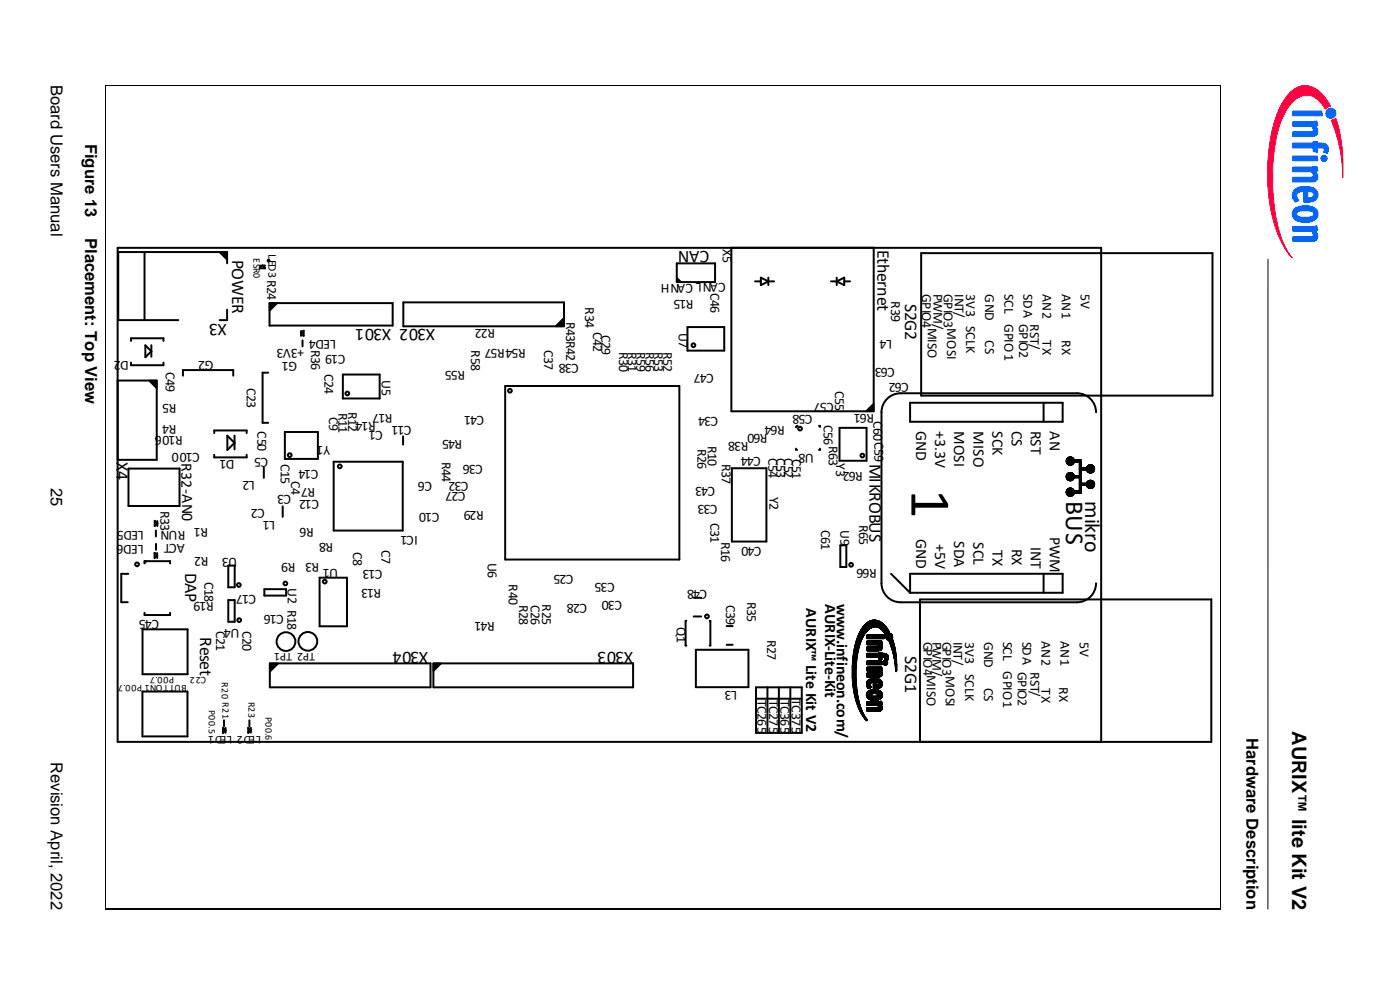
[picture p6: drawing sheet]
<svg xmlns="http://www.w3.org/2000/svg" width="297mm" height="210mm" viewBox="0 0 297 210" stroke-linecap="round" stroke-linejoin="round" font-family="sans-serif">
<defs><g id="words">
<text font-size="12.3" x="193.4" y="103.8" transform="rotate(90 193.4 103.8)">1</text>
<text font-size="5.5" x="226.2" y="106.3" transform="rotate(90 226.2 106.3)">BUS</text>
<text font-size="4.7" x="230.3" y="106.3" transform="rotate(90 230.3 106.3)">mikro</text>
<text font-size="4.2" x="274.2" y="155.1" transform="rotate(90 274.2 155.1)">AURIX™ lite Kit V2</text>
<g font-size="3.8">
<text x="150.5" y="53.2" transform="rotate(-180 150.5 53.2)">CAN</text>
<text x="186.2" y="53" transform="rotate(90 186.2 53)">Ethernet</text>
<text x="49.3" y="55.2" transform="rotate(90 49.3 55.2)">POWER</text>
<text x="192.1" y="64.4" transform="rotate(90 192.1 64.4)">S2G2</text>
<text x="48.1" y="68.7" transform="rotate(-180 48.1 68.7)">X3</text>
<text x="92.3" y="69.8" transform="rotate(-180 92.3 69.8)">X302 X301</text>
<text x="24.7" y="98" transform="rotate(90 24.7 98)">X4</text>
<text x="184.5" y="98.5" transform="rotate(90 184.5 98.5)">MIKROBUS</text>
<text x="39.3" y="121.6" transform="rotate(90 39.3 121.6)">DAP</text>
<text x="42.5" y="135.1" transform="rotate(90 42.5 135.1)">Reset</text>
<text x="90.9" y="138.4" transform="rotate(-180 90.9 138.4)">X304</text>
<text x="134.4" y="138.3" transform="rotate(-180 134.4 138.3)">X303</text>
<text x="192.1" y="139.3" transform="rotate(90 192.1 139.3)">S2G1</text>
</g>
<g font-size="3.5">
<text x="10.8" y="18" transform="rotate(90 10.8 18)">Board Users Manual</text>
<text x="18" y="30.5" transform="rotate(90 18 30.5)">Figure 13</text>
<text x="18" y="50.5" transform="rotate(90 18 50.5)">Placement: Top View</text>
<text x="10.8" y="103.6" transform="rotate(90 10.8 103.6)">25</text>
<text x="10.8" y="161.7" transform="rotate(90 10.8 161.7)">Revision April, 2022</text>
<text x="264.4" y="156.6" transform="rotate(90 264.4 156.6)">Hardware Description</text>
</g>
<g font-size="3.4">
<text x="194.4" y="91.4" transform="rotate(90 194.4 91.4)">GND</text>
<text x="198.4" y="91.4" transform="rotate(90 198.4 91.4)">+3.3V</text>
<text x="202.5" y="91.4" transform="rotate(90 202.5 91.4)">MOSI</text>
<text x="206.6" y="91.4" transform="rotate(90 206.6 91.4)">MISO</text>
<text x="210.6" y="91.4" transform="rotate(90 210.6 91.4)">SCK</text>
<text x="214.7" y="91.4" transform="rotate(90 214.7 91.4)">CS</text>
<text x="218.7" y="91.4" transform="rotate(90 218.7 91.4)">RST</text>
<text x="222.8" y="91.4" transform="rotate(90 222.8 91.4)">AN</text>
<text x="38.5" y="98.3" transform="rotate(90 38.5 98.3)">R32-AN0</text>
<text x="222.8" y="114" transform="rotate(90 222.8 114)">PWM</text>
<text x="194.4" y="114.4" transform="rotate(90 194.4 114.4)">GND</text>
<text x="198.4" y="115.4" transform="rotate(90 198.4 115.4)">+5V</text>
<text x="202.5" y="114.7" transform="rotate(90 202.5 114.7)">SDA</text>
<text x="206.6" y="115.1" transform="rotate(90 206.6 115.1)">SCL</text>
<text x="210.6" y="116.6" transform="rotate(90 210.6 116.6)">TX</text>
<text x="214.7" y="116.5" transform="rotate(90 214.7 116.5)">RX</text>
<text x="218.7" y="116" transform="rotate(90 218.7 116)">INT</text>
<text x="171" y="129" transform="rotate(90 171 129)">AURIX</text>
<text x="175.1" y="128.2" transform="rotate(90 175.1 128.2)">AURIX-Lite-Kit</text>
<text x="177.6" y="128.2" transform="rotate(90 177.6 128.2)">www.infineon.com/</text>
<text x="171" y="141.1" transform="rotate(90 171 141.1)">Lite Kit V2</text>
</g>
<g font-size="3">
<text x="153.4" y="52.8" transform="rotate(90 153.4 52.8)">X5</text>
<text x="56.7" y="59.3" transform="rotate(90 56.7 59.3)">R24</text>
<text x="124.1" y="65.2" transform="rotate(90 124.1 65.2)">R34</text>
<text x="147.2" y="63.7" transform="rotate(-180 147.2 63.7)">R15</text>
<text x="150.8" y="62.2" transform="rotate(90 150.8 62.2)">C46</text>
<text x="154" y="60.1" transform="rotate(-180 154 60.1)">CANL CANH</text>
<text x="189.1" y="64" transform="rotate(90 189.1 64)">R39</text>
<text x="195.7" y="62.3" transform="rotate(90 195.7 62.3)">GPIO4</text>
<text x="198.1" y="62.3" transform="rotate(90 198.1 62.3)">PWM/</text>
<text x="200.3" y="62.3" transform="rotate(90 200.3 62.3)">GPIO3MOSI</text>
<text x="202.6" y="62.3" transform="rotate(90 202.6 62.3)">INT/</text>
<text x="205" y="62.3" transform="rotate(90 205 62.3)">3V3 SCLK</text>
<text x="209.1" y="62.3" transform="rotate(90 209.1 62.3)">GND</text>
<text x="213.1" y="62.3" transform="rotate(90 213.1 62.3)">SCL</text>
<text x="217.2" y="62.3" transform="rotate(90 217.2 62.3)">SDA</text>
<text x="221.2" y="62.3" transform="rotate(90 221.2 62.3)">AN2</text>
<text x="225.3" y="62.3" transform="rotate(90 225.3 62.3)">AN1</text>
<text x="229.4" y="62.3" transform="rotate(90 229.4 62.3)">5V</text>
<text x="105.1" y="69.8" transform="rotate(-180 105.1 69.8)">R22</text>
<text x="120.1" y="68.3" transform="rotate(90 120.1 68.3)">R43R42</text>
<text x="125.8" y="70.5" transform="rotate(90 125.8 70.5)">C42</text>
<text x="127.7" y="71.1" transform="rotate(90 127.7 71.1)">C29</text>
<text x="144" y="70.6" transform="rotate(90 144 70.6)">U7</text>
<text x="196.9" y="69.5" transform="rotate(90 196.9 69.5)">MISO</text>
<text x="213.1" y="68.6" transform="rotate(90 213.1 68.6)">GPIO1</text>
<text x="216.2" y="68.7" transform="rotate(90 216.2 68.7)">GPIO2</text>
<text x="218.6" y="68.7" transform="rotate(90 218.6 68.7)">RST/</text>
<text x="27.3" y="76.6" transform="rotate(-180 27.3 76.6)">D2</text>
<text x="45.3" y="76.5" transform="rotate(-180 45.3 76.5)">G2</text>
<text x="63.1" y="76.9" transform="rotate(-180 63.1 76.9)">G1</text>
<text x="64.6" y="74" transform="rotate(-180 64.6 74)">+3V3</text>
<text x="66" y="74.2" transform="rotate(90 66 74.2)">R36</text>
<text x="71.3" y="72.1" transform="rotate(-180 71.3 72.1)">LED4</text>
<text x="100" y="74.4" transform="rotate(90 100 74.4)">R58</text>
<text x="111.5" y="74" transform="rotate(-180 111.5 74)">R54R57</text>
<text x="115.4" y="74.2" transform="rotate(90 115.4 74.2)">C37</text>
<text x="122.8" y="77.2" transform="rotate(-180 122.8 77.2)">C38</text>
<text x="131.4" y="74.7" transform="rotate(90 131.4 74.7)">R30</text>
<text x="133.2" y="74.7" transform="rotate(90 133.2 74.7)">R31</text>
<text x="135.1" y="74.7" transform="rotate(90 135.1 74.7)">R59</text>
<text x="137" y="74.7" transform="rotate(90 137 74.7)">R56</text>
<text x="138.8" y="74.7" transform="rotate(90 138.8 74.7)">R53</text>
<text x="140.7" y="74.7" transform="rotate(90 140.7 74.7)">R52</text>
<text x="189.3" y="72.1" transform="rotate(-180 189.3 72.1)">L4</text>
<text x="209.1" y="72.1" transform="rotate(90 209.1 72.1)">CS</text>
<text x="221.2" y="72.2" transform="rotate(90 221.2 72.2)">TX</text>
<text x="225.3" y="72.1" transform="rotate(90 225.3 72.1)">RX</text>
<text x="35.2" y="78.9" transform="rotate(90 35.2 78.9)">C49</text>
<text x="52.4" y="82.3" transform="rotate(90 52.4 82.3)">C23</text>
<text x="68.9" y="79.4" transform="rotate(90 68.9 79.4)">C24</text>
<text x="81" y="80.7" transform="rotate(90 81 80.7)">U5</text>
<text x="177.2" y="82.9" transform="rotate(90 177.2 82.9)">C55</text>
<text x="189.9" y="78" transform="rotate(-180 189.9 78)">C63</text>
<text x="192.8" y="81.2" transform="rotate(-180 192.8 81.2)">C62</text>
<text x="37.5" y="85.6" transform="rotate(-180 37.5 85.6)">R5</text>
<text x="69.9" y="88.5" transform="rotate(90 69.9 88.5)">C9</text>
<text x="71.8" y="87.5" transform="rotate(90 71.8 87.5)">R11</text>
<text x="73.9" y="87.4" transform="rotate(90 73.9 87.4)">R12</text>
<text x="79.7" y="89.6" transform="rotate(-180 79.7 89.6)">R14</text>
<text x="102.8" y="88.3" transform="rotate(-180 102.8 88.3)">C41</text>
<text x="152.4" y="88.5" transform="rotate(-180 152.4 88.5)">C34</text>
<text x="185.4" y="89.3" transform="rotate(90 185.4 89.3)">C60C59</text>
<text x="37.4" y="90.1" transform="rotate(-180 37.4 90.1)">R4</text>
<text x="38.8" y="92.4" transform="rotate(-180 38.8 92.4)">R106</text>
<text x="54.6" y="91.5" transform="rotate(90 54.6 91.5)">C50</text>
<text x="70" y="94.7" transform="rotate(-180 70 94.7)">Y1</text>
<text x="81.3" y="91.4" transform="rotate(-180 81.3 91.4)">C1</text>
<text x="87.3" y="90.3" transform="rotate(-180 87.3 90.3)">C11</text>
<text x="98.1" y="93.3" transform="rotate(-180 98.1 93.3)">R45</text>
<text x="148" y="95.2" transform="rotate(90 148 95.2)">R26</text>
<text x="150.2" y="94.6" transform="rotate(90 150.2 94.6)">R10</text>
<text x="158.8" y="93.8" transform="rotate(-180 158.8 93.8)">R38</text>
<text x="162.9" y="92.1" transform="rotate(-180 162.9 92.1)">R60</text>
<text x="174.8" y="90.2" transform="rotate(90 174.8 90.2)">C56</text>
<text x="175.9" y="94.5" transform="rotate(90 175.9 94.5)">R63</text>
<text x="42.4" y="96" transform="rotate(-180 42.4 96)">C100</text>
<text x="49.8" y="97.6" transform="rotate(-180 49.8 97.6)">D1</text>
<text x="59.6" y="98.5" transform="rotate(90 59.6 98.5)">C15</text>
<text x="67.6" y="99.7" transform="rotate(-180 67.6 99.7)">C14</text>
<text x="93.8" y="98" transform="rotate(90 93.8 98)">R44</text>
<text x="102.5" y="98.6" transform="rotate(-180 102.5 98.6)">C36</text>
<text x="153.2" y="98.4" transform="rotate(90 153.2 98.4)">R37</text>
<text x="161.4" y="97" transform="rotate(-180 161.4 97)">C44</text>
<text x="163" y="97.2" transform="rotate(90 163 97.2)">C54</text>
<text x="164.7" y="98.7" transform="rotate(90 164.7 98.7)">53</text>
<text x="166.4" y="97.3" transform="rotate(90 166.4 97.3)">C52</text>
<text x="168.1" y="98.8" transform="rotate(90 168.1 98.8)">51</text>
<text x="172.7" y="96.4" transform="rotate(-180 172.7 96.4)">U8</text>
<text x="177.4" y="98.2" transform="rotate(90 177.4 98.2)">Y3</text>
<text x="183.1" y="100" transform="rotate(-180 183.1 100)">R62</text>
<text x="54.1" y="102" transform="rotate(-180 54.1 102)">L2</text>
<text x="56.2" y="107.9" transform="rotate(-180 56.2 107.9)">C2</text>
<text x="61.8" y="104.9" transform="rotate(-180 61.8 104.9)">C3</text>
<text x="61.8" y="102.1" transform="rotate(90 61.8 102.1)">C4</text>
<text x="66.9" y="103.6" transform="rotate(-180 66.9 103.6)">R7</text>
<text x="67.7" y="106.1" transform="rotate(-180 67.7 106.1)">C12</text>
<text x="91.7" y="102.2" transform="rotate(-180 91.7 102.2)">C6</text>
<text x="99.4" y="102.2" transform="rotate(-180 99.4 102.2)">C32</text>
<text x="151.7" y="103.3" transform="rotate(-180 151.7 103.3)">C43</text>
<text x="152.2" y="107.1" transform="rotate(-180 152.2 107.1)">C33</text>
<text x="163.3" y="105.4" transform="rotate(90 163.3 105.4)">Y2</text>
<text x="30.6" y="112.6" transform="rotate(-180 30.6 112.6)">LED5</text>
<text x="34" y="108.3" transform="rotate(90 34 108.3)">R33</text>
<text x="44.1" y="112.1" transform="rotate(-180 44.1 112.1)">R1 RUN</text>
<text x="58.4" y="110.5" transform="rotate(-180 58.4 110.5)">L1</text>
<text x="93.2" y="108.9" transform="rotate(-180 93.2 108.9)">C10</text>
<text x="102.7" y="108.5" transform="rotate(-180 102.7 108.5)">R29</text>
<text x="150.8" y="110.9" transform="rotate(90 150.8 110.9)">C31</text>
<text x="174.3" y="112.3" transform="rotate(90 174.3 112.3)">C61</text>
<text x="178.4" y="112.5" transform="rotate(90 178.4 112.5)">U9</text>
<text x="182.3" y="111.3" transform="rotate(90 182.3 111.3)">R65</text>
<text x="30.5" y="115.5" transform="rotate(-180 30.5 115.5)">LED6</text>
<text x="39.2" y="115.4" transform="rotate(-180 39.2 115.4)">ACT</text>
<text x="44.2" y="118.2" transform="rotate(-180 44.2 118.2)">R2</text>
<text x="50.3" y="118.3" transform="rotate(-180 50.3 118.3)">U3</text>
<text x="70.7" y="115.1" transform="rotate(-180 70.7 115.1)">R8</text>
<text x="74.9" y="117.1" transform="rotate(90 74.9 117.1)">C8</text>
<text x="80.9" y="116.7" transform="rotate(90 80.9 116.7)">C7</text>
<text x="103.5" y="119.3" transform="rotate(90 103.5 119.3)">U6</text>
<text x="153" y="115" transform="rotate(90 153 115)">R16</text>
<text x="161.6" y="116.1" transform="rotate(-180 161.6 116.1)">C40</text>
<text x="43.4" y="123.5" transform="rotate(90 43.4 123.5)">C18</text>
<text x="61.1" y="124.8" transform="rotate(90 61.1 124.8)">U2 R18</text>
<text x="71.8" y="120.7" transform="rotate(-180 71.8 120.7)">U1</text>
<text x="80.9" y="124.9" transform="rotate(-180 80.9 124.9)">R13</text>
<text x="108" y="124" transform="rotate(90 108 124)">R40</text>
<text x="121.7" y="122.1" transform="rotate(-180 121.7 122.1)">C25</text>
<text x="130.4" y="123.8" transform="rotate(-180 130.4 123.8)">C35</text>
<text x="33.7" y="131.6" transform="rotate(-180 33.7 131.6)">C45</text>
<text x="45.3" y="127.8" transform="rotate(-180 45.3 127.8)">R19</text>
<text x="54.4" y="126.2" transform="rotate(-180 54.4 126.2)">C17</text>
<text x="60.2" y="130.4" transform="rotate(-180 60.2 130.4)">C16</text>
<text x="105" y="131.9" transform="rotate(-180 105 131.9)">R41</text>
<text x="110.2" y="128.3" transform="rotate(90 110.2 128.3)">R28</text>
<text x="112.6" y="128.3" transform="rotate(90 112.6 128.3)">C26</text>
<text x="115" y="128.2" transform="rotate(90 115 128.2)">R25</text>
<text x="124.6" y="128.1" transform="rotate(-180 124.6 128.1)">C28</text>
<text x="132" y="127.5" transform="rotate(-180 132 127.5)">C30</text>
<text x="154.1" y="128.4" transform="rotate(90 154.1 128.4)">C39</text>
<text x="158.5" y="127.8" transform="rotate(90 158.5 127.8)">R35</text>
<text x="45.9" y="133.8" transform="rotate(90 45.9 133.8)">C21</text>
<text x="50.8" y="133.5" transform="rotate(-180 50.8 133.5)">U4</text>
<text x="51.4" y="133.8" transform="rotate(90 51.4 133.8)">C20</text>
<text x="143.6" y="133" transform="rotate(90 143.6 133)">Q1</text>
<text x="162.7" y="135.7" transform="rotate(90 162.7 135.7)">R27</text>
<text x="195.9" y="136.1" transform="rotate(90 195.9 136.1)">GPIO4MISO</text>
<text x="197.8" y="136.1" transform="rotate(90 197.8 136.1)">PWM/</text>
<text x="200" y="136.1" transform="rotate(90 200 136.1)">GPIO3MOSI</text>
<text x="202.3" y="136.1" transform="rotate(90 202.3 136.1)">INT/</text>
<text x="204.8" y="136.1" transform="rotate(90 204.8 136.1)">3V3 SCLK</text>
<text x="208.8" y="136.1" transform="rotate(90 208.8 136.1)">GND</text>
<text x="212.9" y="136.1" transform="rotate(90 212.9 136.1)">SCL</text>
<text x="216.9" y="136.1" transform="rotate(90 216.9 136.1)">SDA</text>
<text x="221" y="136.1" transform="rotate(90 221 136.1)">AN2</text>
<text x="225" y="136.1" transform="rotate(90 225 136.1)">AN1</text>
<text x="229.1" y="136.1" transform="rotate(90 229.1 136.1)">5V</text>
<text x="212.9" y="142.4" transform="rotate(90 212.9 142.4)">GPIO1</text>
<text x="216" y="142.5" transform="rotate(90 216 142.5)">GPIO2</text>
<text x="218.6" y="142.5" transform="rotate(90 218.6 142.5)">RST/</text>
<text x="160.8" y="148.4" transform="rotate(90 160.8 148.4)">TC265</text>
<text x="163.2" y="148.4" transform="rotate(90 163.2 148.4)">TC275</text>
<text x="165.6" y="148.4" transform="rotate(90 165.6 148.4)">TC365</text>
<text x="168" y="148.4" transform="rotate(90 168 148.4)">TC375</text>
<text x="208.8" y="145.8" transform="rotate(90 208.8 145.8)">CS</text>
<text x="221" y="145.9" transform="rotate(90 221 145.9)">TX</text>
<text x="224.7" y="145.7" transform="rotate(90 224.7 145.7)">RX</text>
</g>
<g font-size="2.9">
<text x="73.3" y="75.3" transform="rotate(-180 73.3 75.3)">C19</text>
<text x="98.7" y="78.7" transform="rotate(-180 98.7 78.7)">R55</text>
<text x="151.5" y="79.4" transform="rotate(-180 151.5 79.4)">C47</text>
<text x="83.3" y="87.9" transform="rotate(-180 83.3 87.9)">R17</text>
<text x="172.4" y="88" transform="rotate(-180 172.4 88)">C58</text>
<text x="176.9" y="85.5" transform="rotate(-180 176.9 85.5)">C57</text>
<text x="185.5" y="87.8" transform="rotate(-180 185.5 87.8)">R61</text>
<text x="166.5" y="90.4" transform="rotate(-180 166.5 90.4)">R64</text>
<text x="56.9" y="97.2" transform="rotate(-180 56.9 97.2)">C5</text>
<text x="98.8" y="104.3" transform="rotate(-180 98.8 104.3)">C27</text>
<text x="66.6" y="112" transform="rotate(-180 66.6 112)">R6</text>
<text x="88.6" y="113.7" transform="rotate(-180 88.6 113.7)">IC1</text>
<text x="67.8" y="119.4" transform="rotate(-180 67.8 119.4)">R3 R9</text>
<text x="81.2" y="121" transform="rotate(-180 81.2 121)">C13</text>
<text x="150.1" y="125.1" transform="rotate(-180 150.1 125.1)">C48</text>
<text x="186" y="120.6" transform="rotate(-180 186 120.6)">R66</text>
<text x="156.4" y="146.5" transform="rotate(-180 156.4 146.5)">L3</text>
</g>
<g font-size="2.5">
<text x="56.9" y="53.9" transform="rotate(90 56.9 53.9)">LED3</text>
<text x="66.9" y="138.6" transform="rotate(-180 66.9 138.6)">TP2 TP1</text>
<text x="55.4" y="156.1" transform="rotate(-180 55.4 156.1)">LED2 LED1</text>
</g>
<g font-size="2.1">
<text x="53.8" y="54.7" transform="rotate(90 53.8 54.7)">ESR0</text>
<text x="36.9" y="143.7" transform="rotate(-180 36.9 143.7)">P00.7</text>
<text x="43.8" y="143.7" transform="rotate(-180 43.8 143.7)">C22</text>
<text x="39.6" y="145.2" transform="rotate(-180 39.6 145.2)">BUTTON1 P00.7</text>
<text x="47.1" y="144.6" transform="rotate(90 47.1 144.6)">R20 R21</text>
<text x="52.7" y="148.9" transform="rotate(90 52.7 148.9)">R23</text>
<text x="44.3" y="150.6" transform="rotate(90 44.3 150.6)">P00.5</text>
<text x="56.3" y="152" transform="rotate(90 56.3 152)">P00.6</text>
</g>
</g></defs>
<path d="M22.5 18.2v174.4M22.6 18.1h236.3M258.9 18.2v174.4M269 54.9v138M22.6 192.7h236.3M22.6 192.9h236.3" fill="none" stroke="#000" stroke-width=".21"/>
<g fill="#06f" stroke="#06f" stroke-width=".21">
<path d="M274.3 23.6h6.2l.1 1h-6.3z"/>
<path d="M274.3 25.8l5.1-.1 .3 .9-.6 .1a1.2 1.2 0 0 1 .5 1.5 1.2 1.2 0 0 1-1.3 .8h-4v-1h3.5a.58 .58 0 0 0 .8-.3 .58 .58 0 0 0-.2-.8l-.2-.1h-3.9z"/>
<path d="M274.3 30.3h4.4v-.3h.8v.3a1.89 1.89 0 0 1 2.4 1.1l-.1 .7-.2 .4-.8-.2a.51 .51 0 0 0 .1-.7 .51 .51 0 0 0-.6-.2h-.8v.9l-.8-.2v-.7h-4.4z"/>
<path d="M274.3 35.4l5.1-.1 .3 .9-.6 .2a1.2 1.2 0 0 1 .5 1.4 1.2 1.2 0 0 1-1.3 .8h-4v-1h3.5a.57 .57 0 0 0 .8-.3 .57 .57 0 0 0-.2-.7l-.2-.2h-3.9z"/>
<path d="M274.3 48l5.1-.1 .3 1-.6 .1a1.2 1.2 0 0 1 .5 1.4 1.2 1.2 0 0 1-1.3 .8h-4v-1h3.5a.57 .57 0 0 0 .8-.2 .57 .57 0 0 0-.2-.8l-.2-.1h-3.9z"/>
<path d="M280.3 33.6a.67 .67 0 0 1 1.3 0 .67 .67 0 0 1-1.3 0zM274.3 33.1h5.2l.1 1h-5.3z"/>
<path d="M274.6 40.3a3.9 3.9 0 0 1 4.8 .2 1.64 1.64 0 0 1 0 1.7 1.64 1.64 0 0 1-1.7 .7l-1.1 .1v-2.4a1.05 1.05 0 0 0-1.2 .3 1.05 1.05 0 0 0-.1 1.2l.3 .4-.7 .4a1.82 1.82 0 0 1-.3-2.6zM277.5 40.6v1.3a1.03 1.03 0 0 0 1.3-.6l-.1-.3-.3-.2z"/>
<path d="M274.5 44.4a3.9 3.9 0 0 1 5 .2 1.73 1.73 0 0 1-1.7 2.5 3.2 3.2 0 0 1-3.5-1.1l-.1-.9zM275.2 45.1a.67 .67 0 0 0 .1 .8 .67 .67 0 0 0 .7 .1l1.5 .1a.86 .86 0 0 0 1.2-1 4 4 0 0 0-3.5 0z"/>
<circle cx="282.4" cy="24" r="1.07"/>
</g>
<g fill="#ff0040" stroke="#ff0040" stroke-width=".21">
<path d="M282.4 25.5l1-.4 .5 1.5a32.6 32.6 0 0 1 1 11.1 31.7 31.7 0 0 0-2.2-11.5z"/>
<path d="M273.8 19.6a4.4 4.4 0 0 1 6.8 .4l.9 1.2 .9 1.4-.6 .1-.6 .5a5 5 0 0 0-4.2-3 6.5 6.5 0 0 0-4.6 4.2 34.9 34.9 0 0 0-2.3 16.7 27.5 27.5 0 0 0 3.3 12.5l.8 1.1a18.7 18.7 0 0 1-4.4-9.4 40.1 40.1 0 0 1 1.4-21.8l1.2-2.3z"/>
</g>
<g fill="none" stroke="#000" stroke-width=".42">
<path d="M30.7 53.5v14.4M46.6 53.5l1.6 1.6M46.9 53.5l1.3 1.2M47.2 53.5l1 .9M47.5 53.5l.7 .6M47.9 53.5l.3 .3M48.2 55.9v-2.4h-23.1v14.4h12.7M55.1 56.4h1.1M55.7 56.4h.1M55.7 56.4l.5 .5M55.7 56.4l-.6 .5h1.1M56.2 56.9h.1"/>
<path d="M143.6 55.9h8.1v3.9h-8.1zM143.6 59.4l.5 .4M143.6 59l.9 .8M161.4 59.7h-1.2M161.4 58.9l1.6 .8-1.6 .8zM163 58.9v1.6M164.3 59.7h-1.3M177.5 59.7h-1.2M177.5 59.7l1.6-.8v1.6zM177.5 58.9v1.6M180.4 59.7h-1.3M185.4 52.6v34.6h-30.2v-34.6"/>
<path d="M195.5 53.7h61.8v30.2h-61.8zM30.9 75.8l1.2-1.3-1.3-1.2v2.5M32.1 73.2v2.5M34.7 72.3v-.5h-6.9v.5M34.7 76.9v.6h-6.9v-.6M48.2 65.7v2.2h-1.6M49.5 79.7v-1.2h-10.7v1.2M56.9 79.1h-1.2v10.6h1.2M57.2 64.3h26.1v4.8h-26.1zM57.5 64.3l-.3 .3M57.8 64.3l-.6 .6M58.1 64.3l-.9 1"/>
<path d="M58.5 64.3l-1.3 1.3M58.8 64.3l-1.6 1.6M63.9 70.7l.5-.5v1.1zM63.9 70.2v1.1M64.2 72.2v1.3M72.7 79.5h7.9v5h-7.9zM85.6 64.1h34.1v5.1h-34.1zM119.7 68.7l-.5 .5M119.7 68.4l-.8 .8M119.7 68.1l-1.1 1.1M119.7 67.8l-1.5 1.4M119.7 67.5l-1.8 1.7"/>
<path d="M145.9 69.4h7.8v5h-7.8zM25 80.7h8.3v16.8h-8.3zM27.3 99.4h10.8v7.9h-10.8zM31.7 80.7l1.6 1.6M32 80.7l1.3 1.3M32.3 80.7l1 1M32.6 80.7l.7 .7M32.9 80.7l.4 .3M48.3 95.5l1.5-1.6-1.6-1.5v3.1M49.8 92.4v2.9M52.3 91.9v-.6h-6.8v.6M52.3 96.5v.5h-6.8v-.5"/>
<path d="M56 99.1v2.3M60.4 91.6h7.1v5.8h-7.1zM70.8 97.9h14.7v14.7h-14.7zM85.5 92.6v1.7M107.2 81.9h36.9v36.8h-36.9zM155.3 99.3h7.3v15.6h-7.3zM168.9 95.2v.2h.2M169.2 90.3l-.3 .4M173.8 90.3h.2v.3M174 95.2v.2h-.2M178.1 90.8h5.8v6.9h-5.8zM185.4 85.7l-1.6 1.5"/>
<path d="M185.4 86l-1.2 1.2M185.4 86.4l-.8 .8M185.4 86.8l-.4 .4M193.1 85.4h32.4v4.1h-32.4zM221.4 85.4v4.1M226.4 97.5v.6M226.4 98.1v.1M226.4 97.5v.7M226.4 97.4v.1M226.4 98.2l.1 .2M226.5 97.4v.9M226.5 97.3v1"/>
<path d="M226.5 98.4l.2 .1M226.5 97.3v1.1M226.6 97.2v1.2M226.7 97.2l-.3 .2M226.7 98.5h.1M226.7 97.2v1.3M226.7 97.1v1.4M226.8 97.1v1.4M226.8 98.5l.1 .1M226.9 97.1v1.5M226.9 97.1l-.2 .1M226.9 98.6h.2"/>
<path d="M227 97v1.6M227.1 97l.1 .1M227.1 97l-.2 .1M227.1 97v1.6M227.2 97v1.6M227.2 97.1h.2M227.2 98.6h-.1M227.3 97.1v1.5M227.3 97.1v1.4M227.4 97.1h.1M227.4 98.5l-.2 .1M227.4 97.1v1.4"/>
<path d="M227.5 97.1l.1 .1M227.5 98.5h-.1M227.5 97.2v1.3M227.5 97.2v1.2M227.6 97.2l.2 .2M227.6 98.4l-.1 .1M227.6 97.2v1.2M227.7 97.3v1M227.7 97.4v.9M227.8 97.4v.8M227.8 97.4v.1M227.8 98.2l-.2 .2"/>
<path d="M227.8 97.5l.1 .2h.4M227.8 97.6v.5M227.8 98.1v.1M227.9 97.9l-.1 .2M227.9 97.7v.2M228 97.7v.2M228.1 97.7v.2M228.2 97.7l-.1 .2M228.2 97.7v.2M228.3 97.7l-.1 .2M228.3 97.7v.2M228.3 97.7h1.1l-.1 6.8h-1.4"/>
<path d="M228.4 97.7v.2M228.5 97.7v.2M228.6 97.7v.2M228.7 97.7l-.1 .2M228.7 97.7v.2M228.8 97.7v.2M228.9 97.7v.2M229 97.7l-.1 .2M229 97.7v.2M229.1 97.7l-.1 .2M229.1 97.9h-1.2M229.1 97.7v6.8"/>
<path d="M229.2 97.7v6.8M229.3 97.7v6.8M229.4 99.6h1.2l.1 .1M229.4 99.3v.3M229.5 99.3v.3M229.6 99.3v.3M229.7 99.3v.3M229.8 99.3l-.1 .3M229.8 99.3v.3M229.9 99.3l-.1 .3M229.9 99.3v.3M230 99.3v.3"/>
<path d="M230.1 99.3l-.1 .3M230.1 99.3v.3M230.2 99.3l-.1 .3M230.2 99.3v.3M230.3 99.3v.3M230.4 99.3v.3M230.5 99.3v.3M230.6 99.3l-.1 .3M230.6 99.3v.3M230.7 99.2l-.1 .1h-1.2M230.7 99.2v.5M230.7 99.7v.1"/>
<path d="M230.7 99.8l.2 .2M230.7 99.1v.8M230.7 99.1v.1M230.7 99v.9M230.8 98.9v1.1M230.9 98.9v1.1M230.9 98.9l-.2 .2M230.9 98.9v1.2M231 98.8v1.3M231 98.8l-.1 .1M231 98.8v1.4l-.1-.2M231.1 98.8v1.4"/>
<path d="M231.1 98.7l-.1 .1M231.1 98.7v1.5M231.2 98.7v1.5M231.2 98.7h-.1M231.3 98.7v1.5M231.4 98.7v1.5M231.4 98.7h.1M231.4 98.7h-.2M231.5 98.7v1.5M231.5 98.7l.2 .1M231.6 98.7v1.5M231.7 98.8h.1"/>
<path d="M231.7 98.8v1.4M231.8 98.8v1.3M231.8 98.8l.2 .2M231.9 98.9v1.2M231.9 98.9v1.1M232 99v.9M232 99l.1 .2M232.1 99.1v.7M232.1 99.2v.4l-.3 .5M232.1 99.2v.5M232.6 87.5a4 4 0 0 0-4.1-4.1h-37.4a4 4 0 0 0-4.1 4.1v36.2a4 4 0 0 0 4.1 4.1h37.4a4 4 0 0 0 4.1-4.1M31.1 119l-.4 .4"/>
<path d="M32.8 117.3l.5 .5-.5 .6zM32.8 110.5l.6 .5-.6 .6zM33.1 112.5v1.3M33.1 115.4v1.2M33.3 117.3l.1 1.1M33.4 110.5v1.1M36.1 119.5v-.5h-5.4v.5M48.4 120h1.4v4.6h-1.4zM60 107.4v2.2M178.3 115.7h1.3v4.6h-1.3zM226.4 100.9v.5M226.4 104.1v.6"/>
<path d="M226.4 100.8v.7M226.4 100.7l-.1 .4 .2 .6M226.4 104l-.1 .4 .2 .6M226.5 100.7v.9M226.5 104v.9M226.5 100.6v1M226.5 103.9v1M226.5 100.6l-.1 .1M226.5 101.7l.3 .1M226.5 103.9l-.1 .1M226.5 105l.3 .1M226.5 100.6v1.1"/>
<path d="M226.5 103.9v1.1M226.6 100.5v1.2M226.6 103.8v1.2M226.7 100.5l-.2 .1M226.7 103.8l-.2 .1M226.7 100.5v1.3M226.7 103.8v1.3M226.7 100.4v1.4M226.7 103.7v1.4M226.8 100.4v1.4M226.8 103.7v1.4M226.8 100.4l-.1 .1"/>
<path d="M226.8 101.8l.1 .1M226.8 103.7l-.1 .1M226.8 105.1l.1 .1M226.9 100.4v1.5M226.9 103.7v1.5M226.9 100.4h-.1M226.9 101.9h.2M226.9 103.7h-.1M226.9 105.2h.2M227 100.3v1.6M227 103.6v1.6M227.1 100.3l.1 .1"/>
<path d="M227.1 100.3l-.2 .1M227.1 103.6h.1M227.1 103.6l-.2 .1M227.1 100.3v1.6M227.1 103.6v1.6M227.2 100.3v1.6M227.2 103.6v1.6M227.2 100.4l.4 .1M227.2 103.6l.2 .1M227.2 105.2h-.1M227.3 100.4v1.5M227.3 103.7v1.5"/>
<path d="M227.3 100.4v1.4M227.3 103.7v1.4M227.4 101.8l-.3 .1M227.4 103.7l.2 .1M227.4 105.1l-.2 .1M227.4 100.4v1.4M227.4 103.7v1.4M227.5 101.8h-.1M227.5 105.1h-.1M227.5 100.5v1.3M227.5 103.8v1.3M227.5 100.5v1.2"/>
<path d="M227.5 103.8v1.2M227.6 100.5l.2 .2M227.6 101.7l-.1 .1M227.6 103.8l.2 .2M227.6 105l-.1 .1M227.6 100.5v1.2M227.6 103.8v1.2M227.7 100.6v1M227.7 103.9v1M227.7 104.9l-.1 .1M227.7 100.7v.9M227.7 104v.9"/>
<path d="M227.8 100.7v.8M227.8 104v.8M227.8 100.7v.1M227.8 104v.1M227.8 100.8l.1 .2h1.2M227.8 104.1l.1 .2h1.2M227.8 100.9v.5M227.8 104.2v.5M227.8 101.4l-.2 .3M227.8 104.7l-.1 .2M227.9 101.2l-.1 .2M227.9 104.5l-.1 .2"/>
<path d="M227.9 101v.2M227.9 104.3v.2M228 101v.2M228 104.3v.2M228.1 101v.2M228.1 104.3v.2M228.2 101l-.1 .2M228.2 104.3l-.1 .2M228.2 101v.2M228.2 104.3v.2M228.3 101l-.1 .2M228.3 104.3l-.1 .2"/>
<path d="M228.3 101v.2M228.3 104.3v.2M228.4 101v.2M228.4 104.3v.2M228.5 101v.2M228.5 104.3v.2M228.6 101v.2M228.6 104.3v.2M228.7 101l-.1 .2M228.7 104.3l-.1 .2M228.7 101v.2M228.7 104.3v.2"/>
<path d="M228.8 101v.2M228.8 104.3v.2M228.9 101v.2M228.9 104.3v.2M229 101l-.1 .2M229 104.3l-.1 .2M229 101v.2M229 104.3v.2M229.1 101l-.1 .2M229.1 104.3l-.1 .2M229.1 101.2h-1.2M229.4 102.9h1.2l.1 .1"/>
<path d="M229.4 102.6v.3M229.5 102.6v.3M229.6 102.6v.3M229.7 102.6v.3M229.8 102.6l-.1 .3M229.8 102.6v.3M229.9 102.6l-.1 .3M229.9 102.6v.3M230 102.6v.3M230.1 102.6l-.1 .3M230.1 102.6v.3M230.2 102.6l-.1 .3"/>
<path d="M230.2 102.6v.3M230.3 102.6v.3M230.4 102.6v.3M230.5 102.6v.3M230.6 102.6l-.1 .3M230.6 102.6v.3M230.7 102.5v.5M230.7 103l.2 .3M230.7 102.5l-.1 .1h-1.2M230.7 102.4v.7M230.7 102.4v.1M230.7 102.3v.9"/>
<path d="M230.8 102.2v1.1M230.9 102.2v1.1M230.9 102.2l-.2 .2M230.9 102.2v1.2M231 102.1v1.3l.1 .1M231 100.1l.1 .1M231 102.1v1.3l-.1-.1M231.1 102.1v1.4M231.1 103.5h.3M231.1 100.2h.1M231.1 102v1.5M231.2 102v1.5"/>
<path d="M231.2 102l-.3 .2M231.2 100.2h.2M231.3 102v1.5M231.4 102v1.5M231.4 102h.1M231.4 102h-.2M231.5 102v1.5M231.5 103.5h-.1M231.5 102h.2M231.5 100.2h-.1M231.6 102v1.5M231.7 103.5h-.2"/>
<path d="M231.7 102l.1 .1M231.7 102.1v1.4M231.8 102.1v1.3M231.8 102.1l.2 .2M231.8 100.1l-.3 .1M231.9 102.1v1.3M231.9 102.2v1.1M232 102.3v.9M232 102.3a.78 .78 0 0 1-.3 1.2M232.1 102.4v.7M232.1 102.5v.5M27.2 121.7h-1.5v6.1h1.4"/>
<path d="M30.2 133.5h9.6v9.5h-9.6zM36.1 130v.5h-5.4v-.5M48.4 127.3h1.4v4.6h-1.4zM56.1 125h4.6v1.4h-4.6zM67.8 122.5h5.8v10.4h-5.8zM145.6 131.7h-.1v5.2h.1M147.7 137.8h11.1v8h-11.1zM148.8 130.8h-1.6M148.8 126.8h-1.6M150.6 131.7h.1v5.2h-.1M155.5 136.8h-1.3M155.5 132.8h-1.3"/>
<path d="M181.1 139.6v5.7M181.1 139.3v6.3M181.2 139h-.1M181.2 138.7v7.5M181.2 138.4v8.1M181.3 138.2v8.5M181.3 137.9h.1M181.4 137.7v9.4M181.4 137.5v9.8M181.4 137.3v10.2M181.5 137.2h-.1M181.5 137v10.8"/>
<path d="M181.6 136.9v11.1M181.6 136.7l-.1 5M181.7 136.5h-.1M181.7 136.4l-.1 4.6M181.7 136.3v3.8M181.8 136.1l-.1 3.6M181.8 136l-.1 3.4M181.9 138.9h-.1M181.9 135.9h-.1M181.9 135.7l-.1 3.5M181.9 135.6v3M182 135.5l-.1 2.9"/>
<path d="M182 138h.1M182 135.4h.1M182.1 135.3l-.2 2.9M182.1 135.2l-.1 2.6M182.1 135v2.7M182.2 137.3h-.1M182.2 135h-.1M182.2 134.9l-.1 2.6M182.3 134.8l-.1 2.4M182.3 134.7l-.1 2.4M182.3 134.6v2.3M182.4 134.5h-.1"/>
<path d="M182.4 136.7h-.1M182.4 134.4l-.1 2.4M182.5 134.3l-.1 2.2M182.5 134.2h.1M182.5 136.3h.1M182.5 134.2l-.1 2.2M182.6 134.1l-.1 2.1M182.6 134l-.1 2.1M182.7 133.9l-.1 2.1M182.7 135.8h.1M182.7 133.9h.1M182.7 133.8l-.1 2.1"/>
<path d="M182.8 133.7l-.1 1.9M182.9 133.6l-.2 2M182.9 135.4h-.1M182.9 133.5l-.1 2M182.9 133.5v1.8M183 133.4l-.1 1.8M183 133.4h.1M183 135.1h.1M183.1 133.2l-.1 1.8M183.1 133.2l-.2 2M183.2 133.2l-.1 1.7M183.2 134.8h.1"/>
<path d="M183.2 133.1l-.1 1.7M183.3 133l-.1 1.7M183.3 132.9v1.7M183.4 132.9l-.2 1.7M183.4 132.9h.1M183.4 132.7v1.7M183.5 132.7l-.2 1.8M183.5 132.7l-.1 1.6M183.6 132.7h-.1M183.6 132.6v1.6M183.6 132.6l-.1 1.7M183.7 132.5l-.1 1.6"/>
<path d="M183.7 134h.1M183.7 132.5h.1M183.8 132.5l-.2 1.6M183.8 132.4l-.1 1.6M183.8 132.4v1.6M183.9 133.8h-.1M183.9 132.3h-.1M183.9 132.3v1.5M184 132.3l-.2 1.6M184 133.7h.1M184 132.2l-.1 1.6M184 134.8h3.6v.6h-3.6z"/>
<path d="M184.1 132.2v1.4M184.1 134.8v.6M184.1 136.1v.6M184.1 137.3v.6M184.1 138.7v.6M184.1 132.2l-.1 1.5M184.2 132.1l-.2 1.5M184.2 134.8v.6M184.2 136.1v.6M184.2 137.3v.6M184.2 138.7v.6M184.2 133.5h.1"/>
<path d="M184.2 132.1v1.4M184.3 134.8v.6M184.3 136.1v.6M184.3 137.3v.6M184.3 138.7v.6M184.3 132.1h-.1l-.1 1.5M184.3 132v1.4M184.4 132l-.1 1.4M184.4 134.8v.6M184.4 136.1v.6M184.4 137.3v.6M184.4 138.7v.6"/>
<path d="M184.4 133.4h.1M184.4 132v1.4h-.2M184.5 131.9v1.4M184.5 134.8v.6M184.5 136.1v.6M184.5 137.3v.6M184.5 138.7v.6M184.6 131.9l-.1 1.4M184.6 134.8l-.1 .6M184.6 136.1l-.1 .6M184.6 137.3l-.1 .6M184.6 138.7l-.1 .6"/>
<path d="M184.6 131.9h-.2v1.4M184.6 134.8v.6M184.6 136.1v.6M184.6 137.3v.6M184.6 138.7v.6M184.6 131.9v1.3M184.7 131.9l-.1 1.3-.2 .1M184.7 134.8v.6M184.7 136.1v.6M184.7 137.3v.6M184.7 138.7v.6M184.8 131.8l-.2 1.4"/>
<path d="M184.8 134.8v.6M184.8 136.1v.6M184.8 137.3v.6M184.8 138.7v.6M184.8 131.8v1.3M184.9 131.7v1.4h-.2M184.9 134.8l-.1 .6M184.9 136.1l-.1 .6M184.9 137.3l-.1 .6M184.9 138.7l-.1 .6M184.9 131.7v1.3M184.9 134.8v.6"/>
<path d="M184.9 136.1v.6M184.9 137.3v.6M184.9 138.7v.6M185 131.7l-.1 1.3M185 134.8v.6M185 136.1v.6M185 137.3v.6M185 138.7v.6M185 131.7v1.3M185.1 131.7l-.3 .1v1.3M185.1 134.8v.6M185.1 136.1v.6"/>
<path d="M185.1 137.3v.6M185.1 138.7v.6M185.1 131.7v1.3M185.2 131.7v1.3M185.2 134.8v.6M185.2 136.1v.6M185.2 137.3v.6M185.2 138.7v.6M185.3 131.7l-.1 1.3M185.3 134.8l-.1 .6M185.3 136.1l-.1 .6M185.3 137.3l-.1 .6"/>
<path d="M185.3 138.7l-.1 .6M185.3 131.7v1.2M185.3 134.8v.6M185.3 136.1v.6M185.3 137.3v.6M185.3 138.7v.6M185.3 131.7h-.2l-.1 1.3M185.4 131.7v1.2l-.3 .1M185.4 134.8v.6M185.4 136.1v.6M185.4 137.3v.6M185.4 138.7v.6"/>
<path d="M185.5 131.7v1.2M185.5 134.8v.6M185.5 136.1v.6M185.5 137.3v.6M185.5 138.7v.6M185.6 131.7v1.2h-.2M185.6 134.8v.6M185.6 136.1v.6M185.6 137.3v.6M185.6 138.7v.6M185.7 131.7v1.1M185.7 134.8v.6"/>
<path d="M185.7 136.1v.6M185.7 137.3v.6M185.7 138.7v.6M185.7 132.8v-1.1h-.4v1.2M185.7 131.7h.3v1.2M185.8 131.7v1.1M185.8 134.8v.6M185.8 136.1v.6M185.8 137.3v.6M185.8 138.7v.6M185.9 131.7v1.2h.2M185.9 134.8v.6"/>
<path d="M185.9 136.1v.6M185.9 137.3v.6M185.9 138.7v.6M185.9 132.8h-.3M185.9 131.7v1.2M186 134.8v.6M186 136.1v.6M186 137.3v.6M186 138.7v.6M186 131.7l.3 .1v1.2M186 131.7v1.2M186.1 131.7v1.2l.3 .1"/>
<path d="M186.1 134.8v.6M186.1 136.1v.6M186.1 137.3v.6M186.1 138.7v.6M186.1 131.7v1.2M186.2 131.8v1.1M186.2 134.8v.6M186.2 136.1v.6M186.2 137.3v.6M186.2 138.7v.6M186.3 134.8l-.1 .6M186.3 136.1v.6"/>
<path d="M186.3 137.3l-.1 .6M186.3 138.7l-.1 .6M186.3 131.8h.1l.1 1.2M186.3 131.8v1.2M186.3 134.8v.6M186.3 137.3v.6M186.3 138.7v.6M186.3 136.1l.1 .7M186.4 134.8v.6M186.4 136.1v.7M186.4 137.3v.6M186.4 138.7v.6"/>
<path d="M186.4 131.9l.1 1.1M186.5 137.3h-.2v.6M186.5 134.8l-.1 .6M186.5 136.1v.9M186.5 138.7l-.1 .6M186.5 131.9h.1v1.2M186.5 136.9h-.1M186.5 138.7h-2.5v.6h2.5M186.5 137.2v.7h-2.5v-.6h2.3M186.5 131.9v1.1M186.5 134.8v.6M186.5 136.1v1.8"/>
<path d="M186.5 131.9v1.2h.2M186.5 138.5v1.3M186.5 136.1h-2.5v.6h2.3M186.6 134.8v.6M186.6 136.1v1.8M186.6 138.5v1.3h.4M186.6 132l.1 1.2M186.7 132v1.2M186.7 134.8v.6M186.7 136.1v1.8M186.7 138.5v1.3M186.7 136.1v1.8h-.2"/>
<path d="M186.7 132l.1 1.2 .1 .1M186.8 134.8l-.1 .6M186.8 136.1l-.1 1.8M186.8 138.5l-.1 1.3M186.8 136.6h.2v-.6h-.2v1.8M186.8 132.1h.1l.1 1.3M186.8 133.2h-.1M186.8 136.1h-.3v1.8M186.8 132.1v1.1M186.8 134.8v.6M186.8 138.5v1.3M186.8 136.7l.1 1.1"/>
<path d="M186.9 132.1v1.2M186.9 134.8v.6M186.9 136v.6M186.9 138.5v1.3M186.9 136.8v1h-.1M186.9 132.1l.1 1.3h.1M187 137.7h-.1M187 134.8l-.1 .6M187 136l-.1 .6M187 138.5l-.1 1.3M187 136.9v.8M187 133.3h-.1"/>
<path d="M187 138.5v1.4v-1.4h-.5v1.3h.1M187 134.8v.6M187 132.2v1.2M187 136.2v.4M187 137v.6M187 137.1v.4M187 136.3v.3M187 138.7h.7v.7M187 132.2l.2 .1v1.2M187.1 132.2l.1 1.3M187.1 137.3h.1M187.1 134.8v.6"/>
<path d="M187.1 138.7v.6M187.1 136.5h.1M187.2 132.3v1.3M187.2 134.8v.6M187.2 138.7v.6M187.2 132.3l.1 1.3M187.2 132.4l.2 1.3M187.3 132.5l.1 1.3M187.3 134.8v.6M187.3 138.7v.6M187.4 132.5v1.2M187.4 134.8v.6"/>
<path d="M187.4 138.7v.6M187.4 132.5l.1 1.4M187.5 134.8l-.1 .6M187.5 138.7l-.1 .6M187.5 133.8h-.1M187.5 132.5h-.1M187.5 132.6l.1 1.4M187.5 134.8v.6M187.5 138.7v.6M187.6 134.8v.6M187.6 138.7v.6M187.6 132.7l.1 1.4"/>
<path d="M187.6 139.3h-.6M187.6 138.7v.7h.2M187.6 134h.1M187.6 132.7h.1M187.6 135.1h.1M187.7 138.7v.7M187.7 132.8l.1 1.4M187.7 132.9l.1 1.4M187.7 138.8h.2v1.1M187.8 132.9l.1 1.5M187.8 138.8v.6M187.8 139.4h.1"/>
<path d="M187.8 133l.1 1.4M187.8 138.8l.1 .7M187.8 139.8h.1M187.9 133l.1 1.5h.1l-.1-1.2M187.9 138.8h.2v1.2h.2l-.1-1M187.9 139.6l-.1 .3h.2M188 138.8v1.1h.1M188 134.5h-.1M188 133.1h-.1M188 133.2v1.4v-1.4M188 138.8v1.1M188.1 133.3v1.2"/>
<path d="M188.1 135v.1M188.1 138.9v1.1M188.1 134.8v.5M188.2 139v1M188.2 133.4l-.1 1M188.2 133.4h-.1M188.2 138.9h-.1M188.2 134.8h-.1M188.2 134.7v.7M188.2 133.5v.9M188.2 133.6v.8M188.2 134.6l.1 .9"/>
<path d="M188.3 134.6l-.1 .9M188.3 133.7v.6M188.3 133.6h.1M188.3 139.2v.6M188.3 135.6h.1M188.3 139.9h.1M188.3 139.1h.1M188.4 134.6l-.1 1h.2M188.4 139.4v.2M188.4 133.8l.1 .5M188.4 133.8v.5M188.4 134.5v1.1"/>
<path d="M188.5 134.5l-.1 1.1M188.5 133.9h.1M188.5 134v.2M188.5 134l.1 .2M188.5 134.5v1.2M188.6 134.1l.1 .1-.3 .1M188.6 134.5v1.2M188.7 134.2h-.1M188.7 134.4v1.3M188.8 134.5h.1v1.1M188.8 135.9v.1M188.8 135.7v-1.3h-.2v1.3"/>
<path d="M188.9 134.5v1.2h-.4v-1.2h.1M188.9 135.9v.4M188.9 136.2h-.1M188.9 135.9v.5M188.9 134.5v1.1M188.9 134.5l.1 1.1M188.9 135.9h-.1v.2M189 134.6l.1 1h-.2M189 136.6h.1M189 135.9l.1 .8M189.1 134.6v.9M189.1 135.9h-.2l.1 .6"/>
<path d="M189.1 121.7l4 4.1M189.1 135.8v1.2M189.1 134.6v1M189.2 134.7v.7M189.2 137.1h-.1M189.2 135.8h-.1v1.1M189.2 135.5h-.1M189.2 134.7h-.1M189.2 134.8v.6M189.2 135.7v1.5M189.3 137.3l-.1-1.6 .2 2M189.3 135.7v1.8"/>
<path d="M189.3 134.9v.4M189.3 135.9l.1 1.9M189.3 135.8h.1M189.3 137.6h.1M189.4 136l.1 2M189.4 136.1l.1 2.2M189.5 136.4l.1 2M189.5 138.1h.1M189.5 136.3h.1M189.5 136.6l.1 2M189.6 136.7l.1 2.1M189.6 136.9l.1 2.2"/>
<path d="M189.7 137.2l.1 2.1M189.7 137h.1M189.7 138.9h.1M189.7 137.3l.1 2.2M189.8 137.5l.1 2.5M189.9 138v2.2M189.9 137.8h-.1M189.9 139.7h-.1M189.9 138.2l.1 2.3M189.9 138.5l.2 2.7M190 138.8h.1M190 139.1l.1 2.5"/>
<path d="M190.1 139.5v2.9v-2.4M193.1 121.7h32.4v4.1h-32.4zM221.4 121.7v4.1M30.2 146.7h9.6v9.5h-9.6zM47.3 154.4l.6 .5-.6 .6zM47.5 152.8v1.3M47.9 154.4v1.1M52.7 154.4l.5 .5-.5 .6zM52.9 152.8v1.3M53.2 154.4v1M57.3 140.7h34v5.1h-34zM57.7 140.7l-.4 .5"/>
<path d="M58 140.7l-.7 .8M58.4 140.7l-1.1 1.1M58.7 140.7l-1.4 1.5M59 140.7l-1.7 1.8M92 140.7h42.3v5.1h-42.3zM92.3 140.7l-.3 .3M92.6 140.7l-.6 .7M92.9 140.7l-.9 1M93.2 140.7l-1.2 1.3M93.5 140.7l-1.5 1.6M160.4 145.8h9.7v9.7h-9.7zM162.8 145.8v9.7"/>
<path d="M165.3 145.8v9.7M167.7 145.8v9.7M170.1 148.2h-9.7M181 141.2v2.6M181 144.5h.1M181 140.5h.1M181 140v4.9M181.2 145.9h-.1M181.3 146.9h.1M181.5 147.7h-.1M181.5 144.1l.1 4M181.6 144.9l.1 3.5"/>
<path d="M181.7 148.3h-.1M181.7 145.4h-.1M181.7 145.9v2.7M181.7 140.5h-.1M181.7 146.3l.1 2.4M181.7 146.6l.1 2.2M181.8 146.9l.1 2.2M181.9 147.1h-.1M181.9 149h-.1M181.9 147.4v1.8M181.9 147.7l.1 1.6M181.9 147.9l.2 1.7"/>
<path d="M182 148.3l.1 1.3M182 149.4h.1M182 148.1h.1M182.1 148.5v1.3M182.1 148.6l.1 1.4M182.2 149.9h-.1M182.2 149l.1 1.1M182.2 148.8h-.1M182.2 149.2l.1 1M182.3 149.3v.9M182.3 149.4l.1 1M182.4 149.6h-.1"/>
<path d="M182.4 149.7l.1 .8M182.4 150.4h-.1M182.4 149.8l.1 .9M182.5 150.1l.1 .7M182.5 150.6h.1M182.5 150h.1M182.5 150.2l.1 .6M182.6 150.3l.1 .6M182.6 150.4l.1 .7M182.7 150.6l.1 .6M182.7 150.5h.1M182.7 151h.1"/>
<path d="M182.7 150.7l.1 .5M182.8 150.8l.1 .6M182.9 151v.4M182.9 150.9h-.1M182.9 151.3h-.1M182.9 151.1l.1 .5M182.9 151.2l.2 .5M183 151.4l.1 .3M183 151.3h.1M183.1 151.4l.1 .4M183.1 151.5l.1 .4M183.2 151.7l.1 .3"/>
<path d="M183.2 151.9h.1M183.2 151.6h.1M183.2 151.8l.1 .2M183.3 151.9l.1 .2M183.3 151.9l.3 .5 .4 .4-.3-.3M183.4 152.1v.2l.2-.1M183.4 152h.1M183.4 152.1h.1M183.4 152.1l.3 .4M183.5 152.3l.4 .4M183.9 152.7v.1M184 147.3v.2"/>
<path d="M184 147.1v.6M184 144.8v.6M184 147.8h.1M184 147h.1M184 144.7h.1M184 145.5h.1M184.1 144.6v1M184.1 146.9v1M184.1 140.3v.6M184.1 141.7v.5M184.1 142.9v.6M184.1 149v.5"/>
<path d="M184.1 150.2v.6M184.1 146.9l.1 1.1M184.1 144.6v1.1M184.2 144.5v1.3M184.2 146.9l-.1 1M184.2 140.3v.6M184.2 141.7v.5M184.2 142.9v.6M184.2 149v.5M184.2 150.2v.6M184.2 146.8v1.3M184.2 146.8h.1"/>
<path d="M184.2 144.4h.1M184.3 144.4v1.5M184.3 140.3v.6M184.3 141.7v.5M184.3 142.9v.6M184.3 149v.5M184.3 150.2v.6M184.3 146.7v1.4M184.3 146.7v1.5h.1M184.4 146.7h-.1v1.4M184.4 144.3l-.1 .1v1.5M184.4 140.3v.6"/>
<path d="M184.4 141.7v.5M184.4 142.9v.6M184.4 149v.5M184.4 150.2v.6M184.4 146.6v1.7h.2M184.4 144.3v1.6M184.5 145.3v.6M184.5 146.6l-.1 1.6M184.5 144.3l-.1 1.7-.1-1.7M184.5 140.3v.6M184.5 141.7v.5M184.5 142.9v.6"/>
<path d="M184.5 149v.5M184.5 150.2v.6M184.5 147.5l.1 .8M184.6 147.7h.1v.6M184.6 144.2l-.2 1.7M184.6 146.6l-.1 .7M184.6 147.3h-.1M184.6 145.4h-.1M184.6 140.3l-.1 .6M184.6 141.7l-.1 .5M184.6 142.9l-.1 .6M184.6 149l-.1 .5"/>
<path d="M184.6 150.2l-.1 .6M184.6 145.5v.4M184.6 147.6h-.1M184.6 145h-.1M184.6 146.6h-.1v1.7M184.6 145.6v.3h-.1M184.6 140.3v.6M184.6 141.7v.5M184.6 142.9v.6M184.6 144.2v.7M184.6 147.7v.6M184.6 149v.5"/>
<path d="M184.6 150.2v.6M184.6 145.6v.2M184.6 146.5v.7M184.6 144.2v.6M184.6 147.7v.6l.3 .1M184.7 145.6v.2M184.7 144.2v.6l-.1 .1M184.7 140.3v.6M184.7 141.7v.5M184.7 142.9v.6M184.7 146.5v.6M184.7 149v.5"/>
<path d="M184.7 150.2v.6M184.7 147.7h.1v.7M184.7 144.8h.1M184.8 146.5v.6h-.2M184.8 140.3v.6M184.8 141.7v.5M184.8 142.9v.6M184.8 147.7v.7M184.8 149v.5M184.8 150.2v.6M184.8 144.2h-.2l-.1 .8M184.8 144.1l-.1 .7"/>
<path d="M184.8 146.5v.6M184.8 146.5h-.2v.7M184.8 147.8h.3v.6M184.9 140.3l-.1 .6M184.9 141.7l-.1 .5M184.9 142.9l-.1 .6M184.9 144.1l-.1 .6M184.9 149l-.1 .5M184.9 150.2l-.1 .6M184.9 140.3v.6M184.9 141.7v.5M184.9 142.9v.6"/>
<path d="M184.9 144.1v.6M184.9 146.5v.6M184.9 147.8v.6h.3M184.9 149v.5M184.9 150.2v.6M185 144.1h-.2v.7M185 140.3v.6M185 141.7v.5M185 142.9v.6M185 146.5v.6M185 147.8v.6M185 149v.5"/>
<path d="M185 150.2v.6M185 144.1v.6M185.1 146.5h-.3v.6M185.1 140.3v.6M185.1 141.7v.5M185.1 142.9v.6M185.1 144.1v.6M185.1 149v.5M185.1 150.2v.6M185.1 146.4v.7M185.1 147.8v.6M185.2 140.3v.6"/>
<path d="M185.2 141.7v.5M185.2 142.9v.6M185.2 144.1v.6M185.2 146.4v.7M185.2 147.8v.6M185.2 149v.5M185.2 150.2v.6M185.2 144.7l.1-.7h.5v2M185.3 144.1h-.3v.6h-.2M185.3 146.4v.7h-.4M185.3 140.3l-.1 .6M185.3 141.7l-.1 .5"/>
<path d="M185.3 142.9l-.1 .6M185.3 149l-.1 .5M185.3 150.2l-.1 .6M185.3 140.3v.6M185.3 141.7v.5M185.3 142.9v.6M185.3 144v.7M185.3 146.4v.6M185.3 147.8v.7M185.3 149v.5M185.3 150.2v.6M185.4 144.7h-.4"/>
<path d="M185.4 140.3v.6M185.4 141.7v.5M185.4 142.9v.6M185.4 144v2h.6v-.6M185.4 146.4v.6M185.4 147.8v.7M185.4 149v.5M185.4 150.2v.6M185.5 140.3v.6M185.5 141.7v.5M185.5 142.9v.6M185.5 144v2"/>
<path d="M185.5 146.4v.6M185.5 147.8v.7M185.5 149v.5M185.5 150.2v.6M185.6 140.3v.6M185.6 141.7v.5M185.6 142.9v.6M185.6 144v2M185.6 146.4v.6M185.6 147.8v.7M185.6 149v.5M185.6 150.2v.6"/>
<path d="M185.7 140.3v.6M185.7 141.7v.5M185.7 142.9v.6M185.7 144v2M185.7 146.4v.6M185.7 147.8v.7M185.7 149v.5M185.7 150.2v.6M185.8 140.3v.6M185.8 141.7v.5M185.8 142.9v.6M185.8 144v2"/>
<path d="M185.8 146.4v.6M185.8 147.8v.7M185.8 149v.5M185.8 150.2v.6M185.8 144.1h.3v.6M185.8 146.4v.7h.4M185.8 147h-.5M185.9 147.8v.7h-.7l.1-.7M185.9 140.3v.6M185.9 141.7v.5M185.9 142.9v.6M185.9 144.1v1.9"/>
<path d="M185.9 146.4v.7M185.9 149v.5M185.9 150.2v.6M185.9 144.1v.6M185.9 145.4v.6M185.9 147.8v.6M186 146.5h.2v.6h.1M186 147.1v-.7h-.9v.7M186 140.3v.6M186 141.7v.5M186 142.9v.6M186 144.1v.6"/>
<path d="M186 145.4v.6M186 147.8v.6M186 149v.5M186 150.2v.6M186 147.8h-.9M186 146.5v.6M186.1 140.3v.6M186.1 141.7v.5M186.1 142.9v.6M186.1 144.1v.6M186.1 145.4v.6M186.1 146.5v.6"/>
<path d="M186.1 147.8v.6M186.1 149v.5M186.1 150.2v.6M186.1 147.8v.6h-.2M186.1 144.1h.2v.6M186.2 146.5h.3v.7M186.2 140.3v.6M186.2 141.7v.5M186.2 142.9v.6M186.2 144.1v.6h.1M186.2 145.4v.6M186.2 147.8v.6"/>
<path d="M186.2 149v.5M186.2 150.2v.6M186.2 144.7h-.3M186.2 147.8h-.2v.6M186.3 140.3l-.1 .6M186.3 141.7v.6M186.3 142.9l-.1 .6M186.3 144.1l-.1 .6M186.3 146.5l-.1 .6M186.3 149v.6M186.3 150.2l-.1 .6M186.3 145.4h-.4"/>
<path d="M186.3 146.5l.1 .6M186.3 140.3v.6M186.3 141.7l.1 .6M186.3 142.9v.6M186.3 145.4v.5M186.3 147.7v.7M186.3 150.2v.6M186.3 144.2h.2v.7M186.3 147.7l-.1 .7M186.3 144.2v.6h.2M186.3 146.5v.6M186.3 149l.1 .6"/>
<path d="M186.4 140.3v.6M186.4 141.7v.7M186.4 142.9v.6M186.4 144.2v.6M186.4 145.4v.5M186.4 146.5v.7h.1M186.4 147.7v.6M186.4 149v.7M186.4 144.2l.1 .6M186.5 147.7h-.2v.6M186.5 145.3l-.1 .6h-.1M186.5 142.8l-.2 .1v.6"/>
<path d="M186.5 150.2l-.1 .6M186.5 140.3l-.1 .6M186.5 141.7v.8M186.5 149v.8M186.5 146.6l.1 .7M186.5 149.8h-.1M186.5 142.5h-.1M186.5 144.2l.1 .7M186.5 145.3l-.2 .1-.1 .6h-.2M186.5 142.8l-.1 .7M186.5 147.6l-.1 .7-.3 .1M186.5 150.1l-.1 .7"/>
<path d="M186.5 140.3v.6M186.5 141.7v1.8M186.5 146.6v.7M186.5 149v1.8M186.5 145.3v.6M186.5 147.6l-.1 .7M186.5 144.2l.1 1.7h-.2M186.5 146.6v1.7M186.6 145.2l-.1 .7M186.6 147.5l-.1 .8M186.6 146.7h.1v1.5h-.1M186.6 149h-2.6v.5l2.3 .1"/>
<path d="M186.6 140.3v.6M186.6 141.6v1.9M186.6 144.3l.1 1.5M186.6 145h.1M186.6 145.2h.1M186.7 148.9v1.9h-2.7v-.6h2.4M186.7 140.3v.6M186.7 141.6v1.9M186.7 146.7v1.5M186.7 144.3v1.5M186.7 144.3l-.1 1.5M186.7 141.6v1.9h-2.7v-.6h2.3"/>
<path d="M186.7 148.9v1.8M186.8 148.1h-.1M186.8 149.5h.2v-.6h-.4v1.9M186.8 149.6v1.1h-.1M186.8 140.3l-.1 .6M186.8 141.6l-.1 1.8M186.8 148.9l-.1 1.8M186.8 144.4l-.1 1.3M186.8 146.8v1.3M186.8 146.7h-.1M186.8 140.3v.6M186.8 141.6v1.8"/>
<path d="M186.8 148.9v.6M186.8 144.4l.1 1.3M186.8 149.6l.1 1M186.8 142.3l.1 1M186.8 142.2h.1M186.9 146.9v1.1M186.9 144.5l-.1 1.2M186.9 149.6l-.1 1M186.9 140.3v.6M186.9 142.3l-.1 1.1M186.9 148.9v.6M186.9 141.6l-2.9 .1v.5h2.3"/>
<path d="M187 140.3l-.1 .6M187 141.6l-.1 .6M187 148.9l-.1 .6M187 150.6h-.1M187 149.7h-.1M187 149.8v.8M187 142.5v.8M187 144.6v.9M187 146.9v1M187 142.4h-.1M187 145.6h-.1M187 147v.9"/>
<path d="M187 142.2v-.6h-.1v.6M187 140.3v.6M187 149.8v.7M187 141.7v.4M187 142.5v.7M187 149v.4M187 147.1v.7M187 140.6l.1 .3h-3.1v-.6h3v.6M187 149.9v.5M187 141.9l.1 .2-.3 .1M187 142.6v.5M187 144.7v.7"/>
<path d="M187 149.2v.2M187.1 147.7h.1M187.1 144.8h.1M187.1 142.9h.1M187.1 147.2h.1M187.1 150.2h.1M187.1 149.4h.1M187.1 145.3h.1M187.1 142.1h.1M187.5 140.6h-.1M187.5 140.4v.4M187.6 140.4v.5"/>
<path d="M187.6 140.3v.6M187.7 140.2v.8M187.8 140.2h-.2l.1 .7M187.8 140.2v.8M187.9 140.2v.8M187.9 141v-.8h-.1v.8M187.9 140.2h.1v.7M188 140.2v.8h-.3v-.8M188 140.3l.1 .6M188.1 140.3l-.1 .6M188.2 140.4l-.1 .5M188.2 140.4h-.1"/>
<path d="M188.2 140.5v.2M190 140.8h.1M190.2 140.9h-.1M190.2 142.2h-.1M233.6 157.4v-104.8h-208.6v104.8h232v-30.2h-61.8v30.2"/>
<circle cx="57" cy="55.3" r=".2"/>
<circle cx="147.1" cy="73.2" r=".4"/>
<circle cx="61.5" cy="96.6" r=".4"/>
<circle cx="72.1" cy="98.9" r=".4"/>
<circle cx="73.7" cy="83.5" r=".4"/>
<circle cx="108.2" cy="82.9" r=".4"/>
<circle cx="169.8" cy="90.9" r=".4"/>
<circle cx="183" cy="96.6" r=".4"/>
<circle cx="29.1" cy="119.7" r=".4"/>
<circle cx="180.6" cy="119.8" r=".4"/>
<circle cx="50.7" cy="124.1" r=".4"/>
<circle cx="50.8" cy="131.6" r=".4"/>
<circle cx="60.5" cy="123.8" r=".4"/>
<circle cx="60.7" cy="136.1" r="1.99"/>
<circle cx="65.3" cy="136.1" r="1.99"/>
<circle cx="68.9" cy="123.4" r=".4"/>
<circle cx="150" cy="130.8" r=".4"/>
</g>
<g fill="#000">
<path d="M22.4 18h.2v.2h-.2z" fill-rule="evenodd"/>
<path d="M22.4 18h.2v.2h-.2z" fill-rule="evenodd"/>
<path d="M258.9 18h.1v.2h-.1z" fill-rule="evenodd"/>
<path d="M258.9 18h.1v.2h-.1z" fill-rule="evenodd"/>
<path d="M22.4 192.6h.2v.1h-.2z" fill-rule="evenodd"/>
<path d="M22.4 192.7l.2 .2z" fill-rule="evenodd"/>
<path d="M22.4 192.9h.2v.1h-.2z" fill-rule="evenodd"/>
<path d="M22.4 192.9h.2v.1h-.2z" fill-rule="evenodd"/>
<path d="M258.9 192.6h.1v.1h-.1z" fill-rule="evenodd"/>
<path d="M258.9 192.7l.1 .2z" fill-rule="evenodd"/>
<path d="M258.9 192.9h.1v.1h-.1z" fill-rule="evenodd"/>
<path d="M258.9 192.9h.1v.1h-.1z" fill-rule="evenodd"/>
</g>
<use href="#words"/>
</svg>
